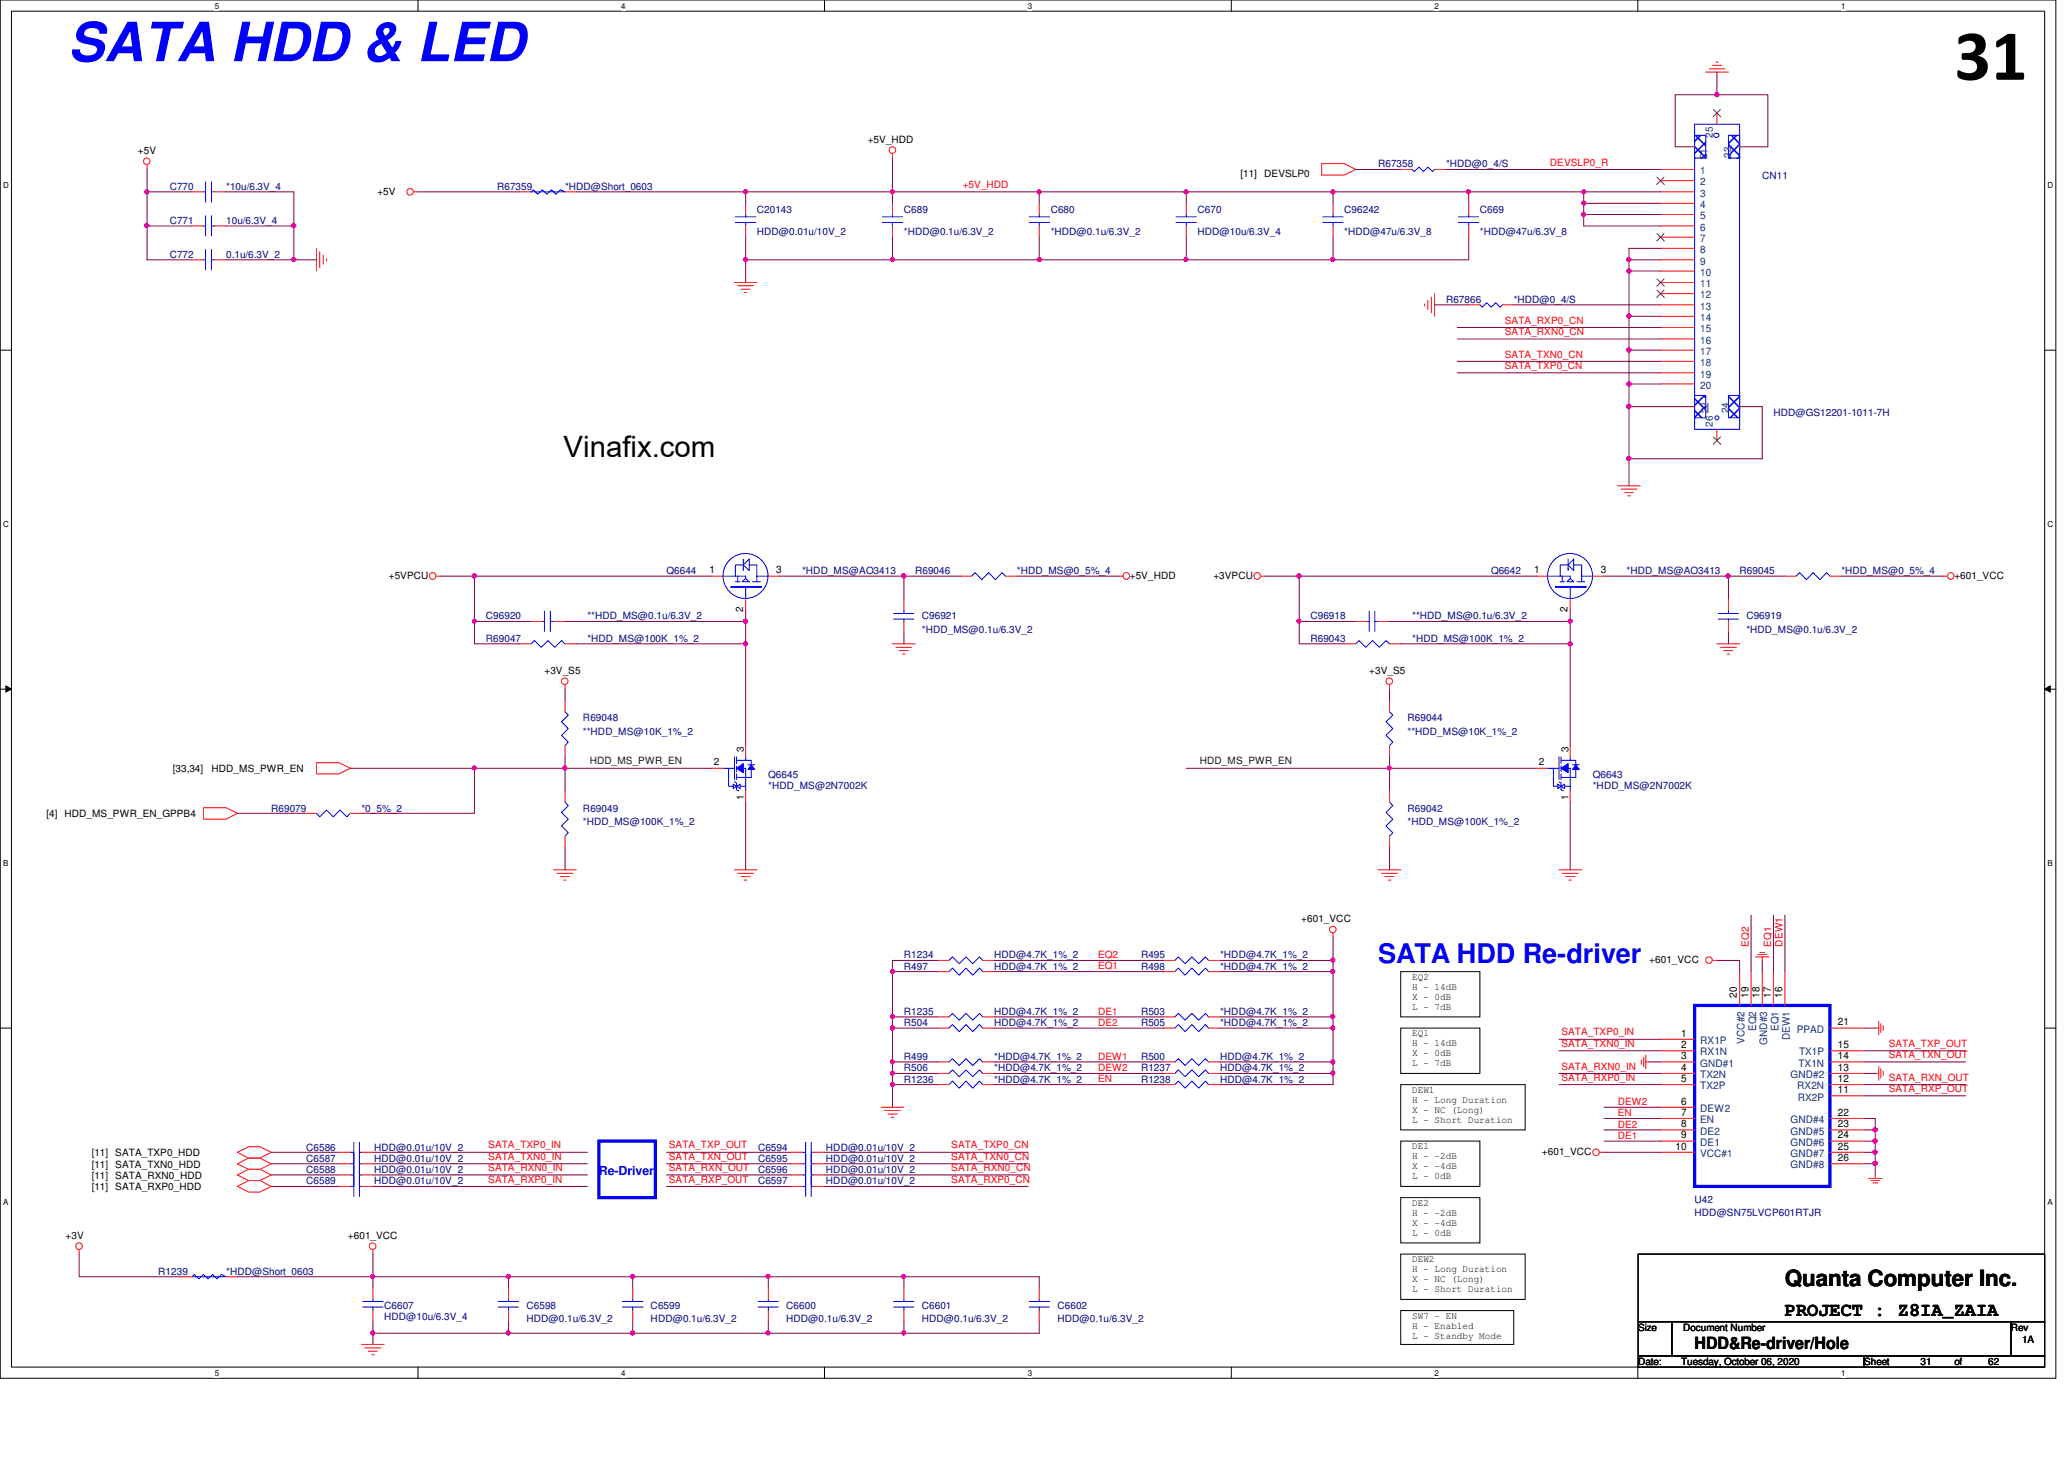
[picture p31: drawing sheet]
<svg xmlns="http://www.w3.org/2000/svg" width="297mm" height="210mm" viewBox="0 0 297 210" stroke-linecap="round" stroke-linejoin="round" font-family="sans-serif">
<defs><g id="words">
<text font-size="10.4" x="281.3" y="11.5">31</text>
<text font-size="7.8" fill="#00f" x="9.8" y="8.8">SATA HDD &amp; LED</text>
<text font-size="4.2" x="81.1" y="65.8">Vinafix.com</text>
<text font-size="3.9" fill="#00f" x="198.3" y="138.6">SATA HDD Re-driver</text>
<text font-size="3.2" x="256.9" y="185">Quanta Computer Inc.</text>
<text font-size="2.8" x="256.9" y="189.3">PROJECT : Z8IA_ZAIA</text>
<text font-size="2.4" x="243.9" y="194.1">HDD&amp;Re-driver/Hole</text>
<text font-size="1.8" fill="#00f" x="86.2" y="169.1">Re-Driver</text>
<g font-size="1.5" fill="#004080">
<text x="244.7" y="25.1">1</text>
<text x="244.7" y="28.3">3</text>
<text x="244.7" y="29.9">4</text>
<text x="244.7" y="26.7">2</text>
<text x="244.7" y="31.5">5</text>
<text x="244.7" y="33.2">6</text>
<text x="244.7" y="34.8">7</text>
<text x="244.7" y="36.4">8</text>
<text x="244.7" y="38.1">9</text>
<text x="244.7" y="39.7">10</text>
<text x="244.7" y="41.3">11</text>
<text x="244.7" y="42.9">12</text>
<text x="244.7" y="44.5">13</text>
<text x="244.7" y="46.2">14</text>
<text x="244.7" y="47.8">15</text>
<text x="244.7" y="49.4">16</text>
<text x="244.7" y="51.1">17</text>
<text x="244.7" y="52.7">18</text>
<text x="244.7" y="54.3">19</text>
<text x="244.7" y="55.9">20</text>
<text x="252.7" y="148.3" transform="rotate(-90 252.7 148.3)">EQ2</text>
<text x="255.9" y="148.3" transform="rotate(-90 255.9 148.3)">EQ1</text>
<text x="257.6" y="149.6" transform="rotate(-90 257.6 149.6)">DEW1</text>
<text x="258.6" y="148.6">PPAD</text>
<text x="244.7" y="150.2">RX1P</text>
<text x="244.7" y="151.8">RX1N</text>
<text x="244.7" y="153.5">GND#1</text>
<text x="244.7" y="155.1">TX2N</text>
<text x="251.1" y="150.2" transform="rotate(-90 251.1 150.2)">VCC#2</text>
<text x="254.3" y="150.3" transform="rotate(-90 254.3 150.3)">GND#3</text>
<text x="257.7" y="155.1">GND#2</text>
<text x="258.8" y="153.5">TX1N</text>
<text x="258.9" y="151.8">TX1P</text>
<text x="244.7" y="156.7">TX2P</text>
<text x="244.7" y="160">DEW2</text>
<text x="244.7" y="161.6">EN</text>
<text x="257.7" y="161.6">GND#4</text>
<text x="258.7" y="156.7">RX2N</text>
<text x="258.7" y="158.3">RX2P</text>
<text x="244.7" y="163.2">DE2</text>
<text x="244.7" y="164.8">DE1</text>
<text x="244.7" y="166.5">VCC#1</text>
<text x="257.7" y="163.2">GND#5</text>
<text x="257.7" y="164.8">GND#6</text>
<text x="257.7" y="166.5">GND#7</text>
<text x="257.7" y="168.1">GND#8</text>
</g>
<g font-size="1.5">
<text x="102.1" y="82.5">1</text>
<text x="111.7" y="82.5">3</text>
<text x="220.8" y="82.5">1</text>
<text x="230.4" y="82.5">3</text>
<text x="106.9" y="88.1" transform="rotate(-90 106.9 88.1)">2</text>
<text x="225.6" y="88.1" transform="rotate(-90 225.6 88.1)">2</text>
<text x="250" y="143.5" transform="rotate(-90 250 143.5)">20</text>
<text x="251.6" y="143.5" transform="rotate(-90 251.6 143.5)">19</text>
<text x="253.2" y="143.5" transform="rotate(-90 253.2 143.5)">18</text>
<text x="254.8" y="143.5" transform="rotate(-90 254.8 143.5)">17</text>
<text x="256.5" y="143.5" transform="rotate(-90 256.5 143.5)">16</text>
<text x="241.9" y="149.1">1</text>
<text x="264.5" y="147.5">21</text>
<text x="241.9" y="150.8">2</text>
<text x="241.9" y="152.4">3</text>
<text x="241.9" y="154.1">4</text>
<text x="241.9" y="155.7">5</text>
<text x="264.5" y="150.8">15</text>
<text x="264.5" y="155.7">12</text>
<text x="264.5" y="152.4">14</text>
<text x="264.5" y="154.1">13</text>
<text x="241.9" y="158.9">6</text>
<text x="241.9" y="160.5">7</text>
<text x="264.5" y="157.3">11</text>
<text x="264.5" y="160.5">22</text>
<text x="241.1" y="165.4">10</text>
<text x="241.9" y="162.2">8</text>
<text x="241.9" y="163.8">9</text>
<text x="264.5" y="162.2">23</text>
<text x="264.5" y="163.8">24</text>
<text x="264.5" y="165.4">25</text>
<text x="264.5" y="167">26</text>
</g>
<g font-size="1.4">
<text x="19.9" y="22.1">+5V</text>
<text x="124.9" y="20.5">+5V_HDD</text>
<text x="54.3" y="28">+5V</text>
<text x="178.5" y="25.4">[11]</text>
<text x="181.9" y="25.4">DEVSLP0</text>
<text x="56" y="83.3">+5VPCU</text>
<text x="162.6" y="83.3">+5V_HDD</text>
<text x="174.6" y="83.3">+3VPCU</text>
<text x="281.3" y="83.3">+601_VCC</text>
<text x="78.4" y="96.9">+3V_S5</text>
<text x="197.1" y="96.9">+3V_S5</text>
<text x="24.9" y="111.1">[33,34]</text>
<text x="30.4" y="111.1">HDD_MS_PWR_EN</text>
<text x="102.7" y="110.1">2</text>
<text x="107.1" y="108.2" transform="rotate(-90 107.1 108.2)">3</text>
<text x="221.4" y="110.1">2</text>
<text x="225.7" y="108.2" transform="rotate(-90 225.7 108.2)">3</text>
<text x="6.7" y="117.6">[4] HDD_MS_PWR_EN_GPPB4</text>
<text x="107.1" y="115.1" transform="rotate(-90 107.1 115.1)">1</text>
<text x="225.7" y="115.1" transform="rotate(-90 225.7 115.1)">1</text>
<text x="187.3" y="132.7">+601_VCC</text>
<text x="203.2" y="141">EQ2</text>
<text x="203.2" y="142.4">H - 14dB</text>
<text x="203.2" y="143.8">X - 0dB</text>
<text x="237.4" y="138.6">+601_VCC</text>
<text x="203.2" y="149.1">EQ1</text>
<text x="203.2" y="145.3">L - 7dB</text>
<text x="203.2" y="150.5">H - 14dB</text>
<text x="203.2" y="152">X - 0dB</text>
<text x="203.2" y="153.4">L - 7dB</text>
<text x="203.2" y="157.2">DEW1</text>
<text x="203.2" y="158.7">H - Long Duration</text>
<text x="203.2" y="160.1">X - NC (Long)</text>
<text x="203.2" y="161.5">L - Short Duration</text>
<text x="13.2" y="168">[11] SATA_TXN0_HDD</text>
<text x="13.2" y="166.3">[11] SATA_TXP0_HDD</text>
<text x="203.2" y="165.4">DE1</text>
<text x="203.2" y="166.8">H - -2dB</text>
<text x="221.9" y="166.2">+601_VCC</text>
<text x="13.2" y="171.2">[11] SATA_RXP0_HDD</text>
<text x="13.2" y="169.6">[11] SATA_RXN0_HDD</text>
<text x="203.2" y="173.5">DE2</text>
<text x="203.2" y="168.2">X - -4dB</text>
<text x="203.2" y="169.7">L - 0dB</text>
<text x="9.4" y="178.2">+3V</text>
<text x="50.1" y="178.2">+601_VCC</text>
<text x="203.2" y="174.9">H - -2dB</text>
<text x="203.2" y="176.4">X - -4dB</text>
<text x="203.2" y="177.8">L - 0dB</text>
<text x="203.2" y="181.6">DEW2</text>
<text x="203.2" y="183">H - Long Duration</text>
<text x="203.2" y="184.5">X - NC (Long)</text>
<text x="203.2" y="185.9">L - Short Duration</text>
<text x="203.2" y="189.7">SW7 - EN</text>
<text x="203.2" y="191.2">H - Enabled</text>
<text x="235.8" y="191.5">Size</text>
<text x="242.2" y="191.5">Document Number</text>
<text x="289.4" y="191.5">Rev</text>
<text x="203.2" y="192.6">L - Standby Mode</text>
<text x="235.8" y="196.4">Date:</text>
<text x="241.9" y="196.4">Tuesday, October 06, 2020</text>
<text x="268.3" y="196.4">Sheet</text>
<text x="276.4" y="196.4">31</text>
<text x="281.3" y="196.4">of</text>
<text x="286.1" y="196.4">62</text>
<text x="291" y="193.2">1A</text>
</g>
<g font-size="1.4" fill="#f00">
<text x="223.1" y="23.8">DEVSLP0_R</text>
<text x="138.6" y="27.1">+5V_HDD</text>
<text x="216.6" y="46.6">SATA_RXP0_CN</text>
<text x="216.6" y="48.2">SATA_RXN0_CN</text>
<text x="216.6" y="51.4">SATA_TXN0_CN</text>
<text x="216.6" y="53.1">SATA_TXP0_CN</text>
<text x="158" y="137.8">EQ2</text>
<text x="251.7" y="136.2" transform="rotate(-90 251.7 136.2)">EQ2</text>
<text x="254.9" y="136.2" transform="rotate(-90 254.9 136.2)">EQ1</text>
<text x="256.5" y="136.2" transform="rotate(-90 256.5 136.2)">DEW1</text>
<text x="158" y="139.4">EQ1</text>
<text x="158" y="147.6">DE2</text>
<text x="158" y="146">DE1</text>
<text x="224.7" y="149">SATA_TXP0_IN</text>
<text x="158" y="152.4">DEW1</text>
<text x="158" y="154.1">DEW2</text>
<text x="158" y="155.7">EN</text>
<text x="224.7" y="153.9">SATA_RXN0_IN</text>
<text x="224.7" y="155.5">SATA_RXP0_IN</text>
<text x="224.7" y="150.6">SATA_TXN0_IN</text>
<text x="271.8" y="150.6">SATA_TXP_OUT</text>
<text x="271.8" y="152.2">SATA_TXN_OUT</text>
<text x="271.8" y="155.5">SATA_RXN_OUT</text>
<text x="232.8" y="160.6">EN</text>
<text x="232.8" y="159">DEW2</text>
<text x="271.8" y="157.1">SATA_RXP_OUT</text>
<text x="70.3" y="165.2">SATA_TXP0_IN</text>
<text x="70.3" y="166.9">SATA_TXN0_IN</text>
<text x="96.3" y="166.9">SATA_TXN_OUT</text>
<text x="96.3" y="165.2">SATA_TXP_OUT</text>
<text x="136.9" y="165.2">SATA_TXP0_CN</text>
<text x="136.9" y="166.9">SATA_TXN0_CN</text>
<text x="232.8" y="163.8">DE1</text>
<text x="232.8" y="162.2">DE2</text>
<text x="70.3" y="170.1">SATA_RXP0_IN</text>
<text x="70.3" y="168.5">SATA_RXN0_IN</text>
<text x="96.3" y="170.1">SATA_RXP_OUT</text>
<text x="96.3" y="168.5">SATA_RXN_OUT</text>
<text x="136.9" y="170.1">SATA_RXP0_CN</text>
<text x="136.9" y="168.5">SATA_RXN0_CN</text>
</g>
<g font-size="1.4" fill="#004080">
<text x="245.7" y="22.9" transform="rotate(-90 245.7 22.9)">21</text>
<text x="246.5" y="19.8" transform="rotate(-90 246.5 19.8)">25</text>
<text x="249.1" y="22.7" transform="rotate(-90 249.1 22.7)">23</text>
<text x="245.9" y="59.5" transform="rotate(-90 245.9 59.5)">22</text>
<text x="248.8" y="59.5" transform="rotate(-90 248.8 59.5)">24</text>
<text x="246.5" y="61.4" transform="rotate(-90 246.5 61.4)">26</text>
</g>
<g font-size="1.4" fill="#000080">
<text x="24.4" y="27.3">C770</text>
<text x="32.6" y="27.3">*10u/6.3V_4</text>
<text x="71.5" y="27.3">R67359</text>
<text x="81.3" y="27.3">*HDD@Short_0603</text>
<text x="198.3" y="24.1">R67358</text>
<text x="208.1" y="24.1">*HDD@0_4/S</text>
<text x="253.6" y="25.7">CN11</text>
<text x="24.4" y="32.2">C771</text>
<text x="32.6" y="32.2">10u/6.3V_4</text>
<text x="108.9" y="30.6">C20143</text>
<text x="108.9" y="33.9">HDD@0.01u/10V_2</text>
<text x="130.1" y="30.6">C689</text>
<text x="130.1" y="33.9">*HDD@0.1u/6.3V_2</text>
<text x="151.2" y="30.6">C680</text>
<text x="151.2" y="33.9">*HDD@0.1u/6.3V_2</text>
<text x="172.3" y="30.6">C670</text>
<text x="172.3" y="33.9">HDD@10u/6.3V_4</text>
<text x="193.5" y="30.6">C96242</text>
<text x="193.5" y="33.9">*HDD@47u/6.3V_8</text>
<text x="213" y="30.6">C669</text>
<text x="213" y="33.9">*HDD@47u/6.3V_8</text>
<text x="24.4" y="37.1">C772</text>
<text x="32.6" y="37.1">0.1u/6.3V_2</text>
<text x="208.1" y="43.6">R67866</text>
<text x="217.8" y="43.6">*HDD@0_4/S</text>
<text x="255.2" y="59.9">HDD@GS12201-1011-7H</text>
<text x="95.9" y="82.6">Q6644</text>
<text x="115.4" y="82.6">*HDD_MS@AO3413</text>
<text x="131.7" y="82.6">R69046</text>
<text x="146.3" y="82.6">*HDD_MS@0_5%_4</text>
<text x="214.6" y="82.6">Q6642</text>
<text x="234.1" y="82.6">*HDD_MS@AO3413</text>
<text x="250.4" y="82.6">R69045</text>
<text x="265" y="82.6">*HDD_MS@0_5%_4</text>
<text x="69.9" y="89.1">C96920</text>
<text x="84.5" y="89.1">**HDD_MS@0.1u/6.3V_2</text>
<text x="132.7" y="89.1">C96921</text>
<text x="188.6" y="89.1">C96918</text>
<text x="203.2" y="89.1">**HDD_MS@0.1u/6.3V_2</text>
<text x="251.3" y="89.1">C96919</text>
<text x="69.9" y="92.4">R69047</text>
<text x="84.5" y="92.4">*HDD_MS@100K_1%_2</text>
<text x="132.7" y="91.1">*HDD_MS@0.1u/6.3V_2</text>
<text x="188.6" y="92.4">R69043</text>
<text x="203.2" y="92.4">*HDD_MS@100K_1%_2</text>
<text x="251.3" y="91.1">*HDD_MS@0.1u/6.3V_2</text>
<text x="83.9" y="103.8">R69048</text>
<text x="83.9" y="105.7">**HDD_MS@10K_1%_2</text>
<text x="202.6" y="103.8">R69044</text>
<text x="202.6" y="105.7">**HDD_MS@10K_1%_2</text>
<text x="110.6" y="111.9">Q6645</text>
<text x="110.6" y="113.5">*HDD_MS@2N7002K</text>
<text x="229.2" y="111.9">Q6643</text>
<text x="229.2" y="113.5">*HDD_MS@2N7002K</text>
<text x="39" y="116.8">R69079</text>
<text x="52" y="116.8">*0_5%_2</text>
<text x="83.9" y="116.8">R69049</text>
<text x="83.9" y="118.7">*HDD_MS@100K_1%_2</text>
<text x="202.6" y="116.8">R69042</text>
<text x="202.6" y="118.7">*HDD_MS@100K_1%_2</text>
<text x="130.1" y="137.9">R1234</text>
<text x="143.1" y="137.9">HDD@4.7K_1%_2</text>
<text x="164.2" y="137.9">R495</text>
<text x="175.6" y="137.9">*HDD@4.7K_1%_2</text>
<text x="130.1" y="139.5">R497</text>
<text x="143.1" y="139.5">HDD@4.7K_1%_2</text>
<text x="164.2" y="139.5">R498</text>
<text x="175.6" y="139.5">*HDD@4.7K_1%_2</text>
<text x="130.1" y="147.7">R504</text>
<text x="130.1" y="146">R1235</text>
<text x="143.1" y="147.7">HDD@4.7K_1%_2</text>
<text x="143.1" y="146">HDD@4.7K_1%_2</text>
<text x="164.2" y="147.7">R505</text>
<text x="164.2" y="146">R503</text>
<text x="175.6" y="147.7">*HDD@4.7K_1%_2</text>
<text x="175.6" y="146">*HDD@4.7K_1%_2</text>
<text x="130.1" y="152.5">R499</text>
<text x="130.1" y="155.8">R1236</text>
<text x="130.1" y="154.1">R506</text>
<text x="143.1" y="152.5">*HDD@4.7K_1%_2</text>
<text x="143.1" y="155.8">*HDD@4.7K_1%_2</text>
<text x="143.1" y="154.1">*HDD@4.7K_1%_2</text>
<text x="164.2" y="154.1">R1237</text>
<text x="164.2" y="152.5">R500</text>
<text x="164.2" y="155.8">R1238</text>
<text x="175.6" y="154.1">HDD@4.7K_1%_2</text>
<text x="175.6" y="152.5">HDD@4.7K_1%_2</text>
<text x="175.6" y="155.8">HDD@4.7K_1%_2</text>
<text x="44.1" y="167.1">C6587</text>
<text x="44.1" y="165.5">C6586</text>
<text x="53.8" y="167.1">HDD@0.01u/10V_2</text>
<text x="53.8" y="165.5">HDD@0.01u/10V_2</text>
<text x="109.1" y="165.5">C6594</text>
<text x="109.1" y="167.1">C6595</text>
<text x="118.9" y="165.5">HDD@0.01u/10V_2</text>
<text x="118.9" y="167.1">HDD@0.01u/10V_2</text>
<text x="44.1" y="168.8">C6588</text>
<text x="44.1" y="170.4">C6589</text>
<text x="53.8" y="168.8">HDD@0.01u/10V_2</text>
<text x="53.8" y="170.4">HDD@0.01u/10V_2</text>
<text x="109.1" y="168.8">C6596</text>
<text x="109.1" y="170.4">C6597</text>
<text x="118.9" y="168.8">HDD@0.01u/10V_2</text>
<text x="118.9" y="170.4">HDD@0.01u/10V_2</text>
<text x="243.9" y="173">U42</text>
<text x="243.9" y="175">HDD@SN75LVCP601RTJR</text>
<text x="22.8" y="183.4">R1239</text>
<text x="32.6" y="183.4">*HDD@Short_0603</text>
<text x="55.3" y="188.3">C6607</text>
<text x="55.3" y="189.9">HDD@10u/6.3V_4</text>
<text x="75.8" y="188.3">C6598</text>
<text x="75.8" y="190.2">HDD@0.1u/6.3V_2</text>
<text x="93.6" y="188.3">C6599</text>
<text x="93.6" y="190.2">HDD@0.1u/6.3V_2</text>
<text x="113.2" y="188.3">C6600</text>
<text x="113.2" y="190.2">HDD@0.1u/6.3V_2</text>
<text x="132.7" y="188.3">C6601</text>
<text x="132.7" y="190.2">HDD@0.1u/6.3V_2</text>
<text x="152.2" y="188.3">C6602</text>
<text x="152.2" y="190.2">HDD@0.1u/6.3V_2</text>
</g>
<g font-size="1.4" fill="#004000">
<text x="84.9" y="110">HDD_MS_PWR_EN</text>
<text x="172.7" y="110">HDD_MS_PWR_EN</text>
</g>
<g font-size="1.2">
<text x="30.9" y="1.2">5</text>
<text x="89.4" y="1.2">4</text>
<text x="147.9" y="1.2">3</text>
<text x="206.5" y="1.2">2</text>
<text x="265" y="1.2">1</text>
<text x=".5" y="27.1">D</text>
<text x="294.7" y="27.1">D</text>
<text x=".5" y="75.8">C</text>
<text x="294.7" y="75.8">C</text>
<text x=".5" y="124.6">B</text>
<text x="294.7" y="124.6">B</text>
<text x=".5" y="173.4">A</text>
<text x="294.7" y="173.4">A</text>
<text x="30.9" y="197.9">5</text>
<text x="89.4" y="197.9">4</text>
<text x="147.9" y="197.9">3</text>
<text x="206.5" y="197.9">2</text>
<text x="265" y="197.9">1</text>
</g>
</g></defs>
<path d="M0 0h295.9v198.3h-295.9zM1.6 1.6h292.7v195.1h-292.7z" fill="none" stroke="#000" stroke-width=".14"/>
<g fill="#fff">
<path d="M30.9 .2h.6v1.3h-.6z"/>
<path d="M30.9 196.8h.6v1.4h-.6z"/>
</g>
<path d="M60.2 0v1.6M60.2 196.7v1.6" fill="none" stroke="#000" stroke-width=".14"/>
<g fill="#fff">
<path d="M89.4 .2h.6v1.3h-.6z"/>
<path d="M89.4 196.8h.6v1.4h-.6z"/>
</g>
<path d="M118.7 0v1.6M118.7 196.7v1.6" fill="none" stroke="#000" stroke-width=".14"/>
<g fill="#fff">
<path d="M147.9 .2h.6v1.3h-.6z"/>
<path d="M147.9 196.8h.6v1.4h-.6z"/>
</g>
<path d="M177.2 0v1.6M177.2 196.7v1.6" fill="none" stroke="#000" stroke-width=".14"/>
<g fill="#fff">
<path d="M206.5 .2h.5v1.3h-.5z"/>
<path d="M206.5 196.8h.5v1.4h-.5z"/>
</g>
<path d="M235.7 0v1.6M235.7 196.7v1.6" fill="none" stroke="#000" stroke-width=".14"/>
<g fill="#fff">
<path d="M265 .2h.6v1.3h-.6z"/>
<path d="M265 196.8h.6v1.4h-.6z"/>
<path d="M.5 26h.8v1.3h-.8z"/>
<path d="M294.7 26h.8v1.3h-.8z"/>
<path d="M.5 74.8h.8v1.3h-.8z"/>
<path d="M294.7 74.8h.8v1.3h-.8z"/>
</g>
<path d="M0 50.4h1.6M294.3 50.4h1.6" fill="none" stroke="#000" stroke-width=".14"/>
<g fill="#fff">
<path d="M.5 123.5h.7v1.3h-.7z"/>
<path d="M294.7 123.5h.7v1.3h-.7z"/>
</g>
<path d="M0 99.1h1.6M.8 98.7l.8 .4-.8 .5zM294.3 99.1h1.6M294.3 99.1l.8-.4v.9z" fill="none" stroke="#000" stroke-width=".14"/>
<path d="M.8 98.7l.8 .4-.8 .5zM294.3 99.1l.8-.4v.9z" fill="#000"/>
<g fill="#fff">
<path d="M.5 172.3h.7v1.3h-.7z"/>
<path d="M294.7 172.3h.7v1.3h-.7z"/>
</g>
<g fill="none" stroke="#000" stroke-width=".14">
<path d="M201.6 139.8h11.4v6.5h-11.4zM0 147.9h1.6M201.6 156h17.9v6.6h-17.9zM201.6 147.9h11.4v6.5h-11.4zM294.3 147.9h1.6M201.6 164.2h11.4v6.5h-11.4zM201.6 172.3h11.4v6.5h-11.4zM201.6 180.4h17.9v6.5h-17.9zM201.6 188.6h16.2v4.8h-16.2zM235.8 180.4h58.5v9.8h-58.5zM235.8 190.2h4.8v4.9h-4.8zM235.8 195.1h32.5v1.6h-32.5z"/>
<path d="M240.6 190.2h48.8v4.9h-48.8zM268.3 195.1h26v1.6h-26zM289.4 190.2h4.9v4.9h-4.9z"/>
</g>
<path d="M243.9 144.7h19.5v26h-19.5zM86.2 164.2h8.1v8.1h-8.1z" fill="none" stroke="#00f" stroke-width=".47"/>
<g fill="none" stroke="#f00" stroke-width=".14">
<path d="M245.5 10.4h3.2M246 9.9h2.2M246.5 9.4h1.3M247 8.9h.3M21.2 23.7v.7M45.5 35.7v3.3M46 36.2v2.3M46.5 36.7v1.3M47 37.2v.3M59.5 27.6h.7M74.8 27.6h1.6M81.3 27.6h1.6"/>
<path d="M128.4 22.1v.6M190.2 23.5h3.3l1.6 .9-1.6 .8h-3.3zM191.9 29.3v1.6M191.9 32.5v1.6M105.7 40.6h3.2M106.2 41.1h2.3M106.7 41.6h1.2M107.1 42.1h.4M205 43.7v.3M205.5 43.2v1.3M206 42.8v2.2M206.5 42.2v3.3"/>
<path d="M232.8 69.9h3.2M233.3 70.4h2.3M233.8 70.9h1.3M234.3 71.3h.3M62.8 82.9h.6M74.8 92.6h1.6M81.3 98.5v.6M81.3 92.6h1.6M102.4 82.9h1.7M107.3 86.1v1.7M110.6 82.9h1.6M128.4 92.6h3.3"/>
<path d="M128.9 93.1h2.3M129.4 93.6h1.3M129.9 94.1h.3M130.1 89.4v1.6M130.1 86.1v1.7M138.2 82.9h1.6M144.7 82.9h1.6M160.9 82.9h.7M181.4 82.9h.7M195.1 89.4h1.6M198.3 89.4h1.7M200 98.5v.6"/>
<path d="M221.1 82.9h1.6M226 86.1v1.7M229.2 82.9h1.6M247.1 92.6h3.3M247.6 93.1h2.3M248.1 93.6h1.3M248.6 94.1h.3M248.7 89.4v1.6M248.7 86.1v1.7M256.9 82.9h1.6M263.4 82.9h1.6M279.6 82.9h.7"/>
<path d="M29.3 116.2h3.3l1.6 .8-1.6 .9h-3.3zM45.5 109.7h3.3l1.6 .8-1.6 .8h-3.3zM79.7 125.1h3.2M80.2 125.6h2.2M80.6 126.1h1.4M81.1 126.6h.3M105.7 125.1h3.2M106.2 125.6h2.3M106.7 126.1h1.2M107.1 126.6h.4M167.5 138.2h1.6M173.9 138.2h1.7"/>
<path d="M191.9 134.2v.7M198.3 125.1h3.3M198.8 125.6h2.3M199.3 126.1h1.3M199.8 126.6h.3M224.4 125.1h3.2M224.8 125.6h2.3M225.3 126.1h1.3M225.8 126.6h.3M246.5 138.2h.6M250.4 139.8v4.9M252 139.8v4.9"/>
<path d="M252.6 137.7h2M253 137.3h1.3M253.3 137h.7M253.6 137.7v.5M253.6 139.8v4.9M255.2 139.8v4.9M256.9 139.8v4.9M126.8 159.3h3.3M127.3 159.8h2.3M135 147.9h1.6M135 152.8h1.6M135 156h1.6"/>
<path d="M135 146.3h1.6M141.4 147.9h1.7M141.4 152.8h1.7M141.4 156h1.7M141.4 146.3h1.7M167.5 154.4h1.6M167.5 152.8h1.6M167.5 147.9h1.6M173.9 154.4h1.7M173.9 152.8h1.7M173.9 147.9h1.7M236.2 152.5v.6"/>
<path d="M236.6 152.1v1.4M236.9 151.8v2M236.9 152.8h.5M239 149.5h4.9M239 151.2h4.9M239 152.8h4.9M239 154.4h4.9M239 156h4.9M239 159.3h4.9M263.4 151.2h4.9M263.4 152.8h4.9M263.4 154.4h4.9"/>
<path d="M263.4 156h4.9M263.4 157.6h4.9M263.4 147.9h4.9M269.9 147.9h.5M269.9 154.4h.5M270.4 146.9v2M270.4 153.5v1.9M270.7 147.3v1.2M270.7 153.8v1.3M271 147.6v.7M271 154.1v.6M11.4 179.8v.6"/>
<path d="M34.2 167.4l1.6-.8h1.6l1.6 .8-1.6 .8h-1.6zM34.2 165.8l1.6-.8h1.6l1.6 .8-1.6 .8h-1.6zM34.2 170.7l1.6-.9h1.6l1.6 .9-1.6 .8h-1.6zM34.2 169l1.6-.8h1.6l1.6 .8-1.6 .8h-1.6zM48.8 169h1.6M48.8 170.7h1.6M48.8 167.4h1.6M52 169h1.7M52 170.7h1.7M52 167.4h1.7M53.7 179.8v.6M113.8 165.8h1.6"/>
<path d="M117 165.8h1.7M127.8 160.3h1.3M128.3 160.7h.3M230.2 165.8h.6M239 160.9h4.9M239 162.6h4.9M239 164.2h4.9M239 165.8h4.9M263.4 160.9h4.9M263.4 162.6h4.9M263.4 164.2h4.9M263.4 165.8h4.9"/>
<path d="M263.4 167.4h4.9M268.9 169.5h1.9M269.2 169.8h1.3M269.5 170.2h.7M269.9 169v.5M26 183.7h1.6M32.6 183.7h1.6M52 193.4h3.3M52.5 193.9h2.3M53 194.4h1.3M53.5 194.9h.3M53.7 185.3v1.6"/>
<path d="M53.7 188.6v1.6M130.1 185.3v1.6M130.1 188.6v1.6M149.6 185.3v1.6M149.6 188.6v1.6"/>
<circle cx="21.1" cy="23.2" r=".47"/>
<circle cx="59" cy="27.6" r=".47"/>
<circle cx="128.4" cy="21.6" r=".47"/>
<circle cx="62.3" cy="82.9" r=".48"/>
<circle cx="81.3" cy="98" r=".47"/>
<circle cx="162.1" cy="82.9" r=".48"/>
<circle cx="180.9" cy="82.9" r=".48"/>
<circle cx="199.9" cy="98" r=".47"/>
<circle cx="280.7" cy="82.9" r=".48"/>
<circle cx="191.8" cy="133.7" r=".47"/>
<circle cx="245.9" cy="138.1" r=".47"/>
<circle cx="11.4" cy="179.3" r=".47"/>
<circle cx="53.6" cy="179.3" r=".47"/>
<circle cx="229.7" cy="165.8" r=".47"/>
</g>
<g fill="none" stroke="#00f" stroke-width=".14">
<path d="M243.9 17.9h6.5v43.9h-6.5zM76.4 27.6l.3-.3 .7 .6 .7-.6 .6 .6 .7-.6 .6 .6 .6-.6 .7 .3zM190.4 32h2.9M190.4 31.2h2.9M191.9 30.9v.3M191.9 32v.5M76.4 92.6l.5-.4 1 .9 1-.9 .9 .9 1-.9 .5 .4M104.1 82.9h3.2v.3M105.2 84.4h4.4v.1h-4.4zM105.8 83.7h.7M106.2 82.9v.8M106.8 83.7l.5-.5 .5 .5z"/>
<path d="M107 81.3h-1.2v1.6M107 80.4v1.5M107 81.7v.4M107.3 84.5v1.6M107.8 81.3h1.1v1.6M107.8 80.4v1.7l-.8-.8zM108.3 83.7h1.1M108.9 82.9h1.7M108.9 82.9v.8M128.6 88.3h2.9M128.6 89.1h2.9M130.1 89.1v.3"/>
<path d="M130.1 87.8v.5M139.8 82.9l.5-.5 1 1 1-1 1 1 .9-1 .5 .5M196.7 89.4h.4M197.1 87.9v2.9M197.9 87.9v2.9M197.9 89.4h.4M222.7 82.9h3.3v.3M223.9 84.4h4.4v.1h-4.4zM224.5 83.7h.7M224.8 82.9v.8M225.7 81.3h-1.2v1.6M225.7 80.4v1.5"/>
<path d="M225.7 81.7v.4M226 84.5v1.6M226 83.2l.5 .5h-1zM226.5 81.3h1.1v1.6M226.5 80.4v1.7l-.8-.8zM226.9 83.7h1.2M227.6 82.9h1.6M227.6 82.9v.8M247.3 88.3h2.9M247.3 89.1h2.9M248.7 89.1v.3M248.7 87.8v.5"/>
<path d="M258.5 82.9l.5-.5 1 1 .9-1 1 1 1-1 .5 .5M169.1 138.2l.5-.5 1 .9 .9-.9 1 .9 1-.9 .4 .5M136.6 147.9l.5-.5 .9 1 1-1 1 1 1-1 .4 .5M136.6 152.8l.5-.5 .9 1 1-1 1 1 1-1 .4 .5M136.6 156l.5-.5 .9 1 1-1 1 1 1-1 .4 .5M136.6 146.3l.5-.5 .9 1 1-1 1 1 1-1 .4 .5M169.1 154.4l.5-.5 1 1 .9-1 1 1 1-1 .4 .5M169.1 152.8l.5-.5 1 1 .9-1 1 1 1-1 .4 .5M169.1 147.9l.5-.5 1 1 .9-1 1 1 1-1 .4 .5M50.4 169h.5M50.4 170.7h.5M50.4 167.4h.5"/>
<path d="M50.9 167.6v2.9M50.9 169.2v2.9M50.9 165.9v3M51.7 169h.3M51.7 170.7h.3M51.7 167.4h.3M51.7 167.6v2.9M51.7 169.2v2.9M51.7 165.9v3M115.4 165.8h.5M115.9 164.3v3M116.8 165.8h.2"/>
<path d="M116.8 164.3v3M27.6 183.7l.4-.4 .6 .7 .7-.7 .6 .7 .7-.7 .6 .7 .7-.7 .7 .4zM52.2 188h2.9M52.2 187.2h2.9M53.7 186.9v.3M53.7 188v.6M128.6 188h2.9M128.6 187.2h2.9M130.1 186.9v.3M130.1 188v.6M148.1 188h2.9M148.1 187.2h2.9"/>
<path d="M149.6 186.9v.3M149.6 188v.6"/>
<circle cx="107.3" cy="82.9" r="3.2"/>
<circle cx="225.9" cy="82.9" r="3.2"/>
</g>
<path d="M243.9 19.5h1.6v3.2h-1.6z" fill-rule="evenodd" fill="#fff"/>
<path d="M243.9 19.5h1.6v3.2h-1.6z" fill-rule="evenodd" fill="#00f"/>
<path d="M243.9 19.5h1.6v3.2h-1.6z" fill="none" stroke="#00f" stroke-width=".14"/>
<path d="M243.9 56.9h1.6v3.2h-1.6z" fill-rule="evenodd" fill="#fff"/>
<path d="M243.9 56.9h1.6v3.2h-1.6z" fill-rule="evenodd" fill="#00f"/>
<path d="M243.9 56.9h1.6v3.2h-1.6z" fill="none" stroke="#00f" stroke-width=".14"/>
<path d="M248.7 19.5h1.7v3.2h-1.7z" fill-rule="evenodd" fill="#fff"/>
<path d="M248.7 19.5h1.7v3.2h-1.7z" fill-rule="evenodd" fill="#00f"/>
<g fill="none" stroke="#00f" stroke-width=".14">
<path d="M246.7 19.3a.36 .36 0 0 1 .4-.1 .36 .36 0 0 1 .2 .4 .36 .36 0 0 1-.4 .2 .36 .36 0 0 1-.2-.5zM248.7 19.5h1.7v3.2h-1.7z"/>
<circle cx="247.1" cy="60.1" r=".3"/>
</g>
<path d="M248.7 56.9h1.7v3.2h-1.7z" fill-rule="evenodd" fill="#fff"/>
<path d="M248.7 56.9h1.7v3.2h-1.7z" fill-rule="evenodd" fill="#00f"/>
<g fill="none" stroke="#00f" stroke-width=".14">
<path d="M29.3 32.5h.3M29.3 27.6h.3M29.6 31v3M29.6 26.2v2.9M30.4 32.5h.5M30.4 27.6h.5M30.4 31v3M30.4 26.2v2.9M213 43.9l.3 .3 .6-.6 .7 .6 .7-.6 .6 .6 .3-.3M248.7 56.9h1.7v3.2h-1.7zM195.1 92.6l.5-.4 1 .9 .9-.9 1 .9 1-.9 .5 .4M81.3 102.4l.5 .5-1 .9 1 1-1 1 1 1-.5 .5"/>
<path d="M200 102.4l.4 .5-.9 .9 .9 1-.9 1 .9 1-.4 .5M200 115.4l.4 .5-.9 1 .9 1-.9 .9 .9 1-.4 .5M136.6 139.8l.5-.5 .9 1 1-1 1 1 1-1 .4 .5M169.1 139.8l.5-.5 1 1 .9-1 1 1 1-1 .4 .5M50.4 165.8h.5M50.9 164.3v3M51.7 165.8h.3M51.7 164.3v3M115.4 169h.5M115.9 167.6v2.9M116.8 169h.2M116.8 167.6v2.9"/>
<path d="M71.7 188h2.9M71.7 187.2h2.9M73.2 186.9v.3M73.2 188v.6M89.6 188h2.9M89.6 187.2h2.9M91.1 186.9v.3M91.1 188v.6"/>
</g>
<g fill="none" stroke="#f00" stroke-width=".14">
<path d="M247.1 16.3v1.6M27.6 32.5h1.7M27.6 27.6h1.7M30.9 32.5h1.7M30.9 27.6h1.7M239 24.4h4.9M239 27.6h4.9M239 29.3h4.9M239 30.9h4.9M239 32.5h4.9M239 34.1h4.9M239 35.7h4.9"/>
<path d="M239 37.4h4.9M239 39h4.9M239 26h4.9M243.9 21.1h.1M250.4 21.1h.1M211.4 43.9h1.6M216.2 43.9h1.6M239 40.6h4.9M239 42.2h4.9M239 43.9h4.9M239 45.5h4.9M239 47.1h4.9"/>
<path d="M239 48.8h4.9M239 50.4h4.9M239 52h4.9M239 53.6h4.9M239 55.2h4.9M243.9 58.5h.1M250.4 58.5h.1M247.1 61.8v1.6M193.5 92.6h1.6M200 92.6h1.6M81.3 100.8v1.6M81.3 107.3v1.6"/>
<path d="M200 100.8v1.6M200 107.3v1.6M200 113.8v1.6M135 139.8h1.6M141.4 139.8h1.7M167.5 139.8h1.6M173.9 139.8h1.7M200 120.3v1.6M48.8 165.8h1.6M52 165.8h1.7M113.8 169h1.6M117 169h1.7"/>
<path d="M73.2 185.3v1.6M73.2 188.6v1.6M91.1 185.3v1.6M91.1 188.6v1.6"/>
</g>
<path d="M246.6 15.7l1 1.1M247.6 15.7l-1.1 1.1M238.5 33.6l1 1.1M238.5 25.5l1 1M239.5 33.6l-1.1 1.1M239.5 25.5l-1.1 1M238.5 40.1l1 1.1M238.5 41.7l1 1.1M239.5 40.1l-1.1 1.1M239.5 41.7l-1.1 1.1M246.6 62.9l1 1M247.6 62.9l-1.1 1" fill="none" stroke="#804000" stroke-width=".14"/>
<path d="M106 110.5l1-.6v1.3z" fill="#00f"/>
<path d="M106 110.5l1-.6v1.3z" fill="none" stroke="#00f" stroke-width=".14"/>
<path d="M108.1 110l.5 .7h-.9z" fill="#00f"/>
<g fill="none" stroke="#00f" stroke-width=".14">
<path d="M169.2 32h3M169.2 31.2h3M170.7 30.9v.3M170.7 32v.5M203.2 24.4l.3 .3 .7-.7 .6 .7 .7-.7 .7 .7 .3-.3M209.9 32h2.9M209.9 31.2h2.9M211.4 30.9v.3M211.4 32v.5M78.1 89.4h.3M78.4 87.9v2.9M79.2 87.9v2.9"/>
<path d="M79.2 89.4h.5M45.5 117l.5 .5 1-1 1 1 .9-1 1 1 .5-.5M81.3 115.4l.5 .5-1 1 1 1-1 .9 1 1-.5 .5M104.1 110.5h1.6M104.9 110.5v2.6h.6M105.5 112.8l.5 .3-.5 .4zM105.7 112.5l.3 .1v1l.3 .2M105.7 108.9v3.2M106 111.3v.8M106 110.2v.8M106 108.9v1M106 113.1l.5-.3v.7z"/>
<path d="M106 109.4h2.1v.6M106.5 113.1h.8M107 110.5h.3v3.3M107.3 108.9v.5M107.7 110h.9M108.1 110l.5 .7h-.9zM108.1 110.7v1.1h-2.1M136.6 154.4l.5-.5 .9 1 1-1 1 1 1-1 .4 .5M169.1 146.3l.5-.5 1 1 .9-1 1 1 1-1 .4 .5M169.1 156l.5-.5 1 1 .9-1 1 1 1-1 .4 .5M115.4 170.7h.5M115.9 169.2v2.9"/>
<path d="M116.8 170.7h.2M116.8 169.2v2.9"/>
</g>
<g fill="none" stroke="#f00" stroke-width=".14">
<path d="M170.7 29.3v1.6M170.7 32.5v1.6M201.6 24.4h1.6M206.5 24.4h1.6M211.4 29.3v1.6M211.4 32.5v1.6M76.4 89.4h1.7M79.7 89.4h1.6M43.9 117h1.6M50.4 117h1.6M81.3 113.8v1.6M102.4 110.5h1.7"/>
<path d="M107.3 107.3v1.6M107.3 113.8v1.6M81.3 120.3v1.6M135 154.4h1.6M141.4 154.4h1.7M167.5 146.3h1.6M167.5 156h1.6M173.9 146.3h1.7M173.9 156h1.7M113.8 170.7h1.6M117 170.7h1.7"/>
</g>
<path d="M224.7 110.5l1-.6v1.3z" fill="#00f"/>
<path d="M224.7 110.5l1-.6v1.3z" fill="none" stroke="#00f" stroke-width=".14"/>
<path d="M226.8 110l.5 .7h-1z" fill="#00f"/>
<g fill="none" stroke="#00f" stroke-width=".14">
<path d="M29.3 37.4h.3M29.6 35.9v2.9M30.4 37.4h.5M30.4 35.9v2.9M105.8 32h3M105.8 31.2h3M107.3 30.9v.3M107.3 32v.5M127 32h2.9M127 31.2h2.9M128.4 30.9v.3M128.4 32v.5"/>
<path d="M148.1 32h2.9M148.1 31.2h2.9M149.6 30.9v.3M149.6 32v.5M222.7 110.5h1.7M223.6 110.5v2.6h.6M224.2 112.8l.5 .3-.5 .4zM224.4 112.5l.3 .1v1l.3 .2M224.4 108.9v3.2M224.7 109.4h2.1v.6M224.7 111.3v.8M224.7 110.2v.8"/>
<path d="M224.7 108.9v1M224.7 113.1l.5-.3v.7zM225.2 113.1h.8M225.7 110.5h.3v3.3M226 108.9v.5M226.3 110h1M226.8 110l.5 .7h-1zM226.8 110.7v1.1h-2.1M136.6 138.2l.5-.5 .9 .9 1-.9 1 .9 1-.9 .4 .5M115.4 167.4h.5M115.9 165.9v3M116.8 167.4h.2"/>
<path d="M116.8 165.9v3M109.1 188h2.9M109.1 187.2h2.9M110.6 186.9v.3M110.6 188v.6"/>
</g>
<g fill="none" stroke="#f00" stroke-width=".14">
<path d="M27.6 37.4h1.7M30.9 37.4h1.7M107.3 29.3v1.6M107.3 32.5v1.6M128.4 29.3v1.6M128.4 32.5v1.6M149.6 29.3v1.6M149.6 32.5v1.6M221.1 110.5h1.6M226 107.3v1.6M226 113.8v1.6M135 138.2h1.6"/>
<path d="M141.4 138.2h1.7M113.8 167.4h1.6M117 167.4h1.7M110.6 185.3v1.6M110.6 188.6v1.6"/>
</g>
<path d="M21.2 32.5v4.9M42.3 32.5v4.9" fill="none" stroke="#800040" stroke-width=".14"/>
<circle cx="21.1" cy="32.5" r=".3" fill="#f0f"/>
<circle cx="21.1" cy="32.5" r=".3" fill="none" stroke="#f0f" stroke-width=".14"/>
<path d="M32.6 32.5h9.7M42.3 37.4h3.2" fill="none" stroke="#800040" stroke-width=".14"/>
<circle cx="42.3" cy="32.5" r=".31" fill="#f0f"/>
<circle cx="42.3" cy="32.5" r=".31" fill="none" stroke="#f0f" stroke-width=".14"/>
<path d="M21.2 32.5h6.4M21.2 27.6h6.4M32.6 27.6h9.7v4.9M32.6 37.4h9.7" fill="none" stroke="#800040" stroke-width=".14"/>
<circle cx="42.3" cy="37.3" r=".31" fill="#f0f"/>
<circle cx="42.3" cy="37.3" r=".31" fill="none" stroke="#f0f" stroke-width=".14"/>
<path d="M21.2 24.4v3.2" fill="none" stroke="#800040" stroke-width=".14"/>
<circle cx="21.1" cy="27.6" r=".3" fill="#f0f"/>
<circle cx="21.1" cy="27.6" r=".3" fill="none" stroke="#f0f" stroke-width=".14"/>
<path d="M21.2 37.4h6.4M175.6 138.2h16.3M143.1 152.8h24.4" fill="none" stroke="#800040" stroke-width=".14"/>
<circle cx="191.8" cy="138.1" r=".3" fill="#f0f"/>
<circle cx="191.8" cy="138.1" r=".3" fill="none" stroke="#f0f" stroke-width=".14"/>
<path d="M175.6 139.8h16.3" fill="none" stroke="#800040" stroke-width=".14"/>
<circle cx="191.8" cy="139.8" r=".31" fill="#f0f"/>
<circle cx="191.8" cy="139.8" r=".31" fill="none" stroke="#f0f" stroke-width=".14"/>
<path d="M143.1 139.8h24.4M143.1 138.2h24.4M143.1 147.9h24.4M143.1 146.3h24.4M143.1 154.4h24.4M175.6 152.8h16.3M175.6 147.9h16.3M175.6 154.4h16.3" fill="none" stroke="#800040" stroke-width=".14"/>
<circle cx="191.8" cy="154.4" r=".3" fill="#f0f"/>
<circle cx="191.8" cy="154.4" r=".3" fill="none" stroke="#f0f" stroke-width=".14"/>
<path d="M143.1 156h24.4M175.6 156h16.3M175.6 146.3h16.3" fill="none" stroke="#800040" stroke-width=".14"/>
<circle cx="191.8" cy="146.3" r=".3" fill="#f0f"/>
<circle cx="191.8" cy="146.3" r=".3" fill="none" stroke="#f0f" stroke-width=".14"/>
<path d="M191.9 134.9v17.9M128.4 152.8h6.6M128.4 156v3.3M128.4 146.3v1.6M191.9 154.4v1.6" fill="none" stroke="#800040" stroke-width=".14"/>
<circle cx="191.8" cy="152.8" r=".3" fill="#f0f"/>
<circle cx="191.8" cy="152.8" r=".3" fill="none" stroke="#f0f" stroke-width=".14"/>
<circle cx="191.8" cy="147.9" r=".31" fill="#f0f"/>
<circle cx="191.8" cy="147.9" r=".31" fill="none" stroke="#f0f" stroke-width=".14"/>
<path d="M135 138.2h-6.6v1.6M128.4 147.9h6.6M128.4 146.3h6.6" fill="none" stroke="#800040" stroke-width=".14"/>
<circle cx="128.4" cy="146.3" r=".3" fill="#f0f"/>
<circle cx="128.4" cy="146.3" r=".3" fill="none" stroke="#f0f" stroke-width=".14"/>
<path d="M135 139.8h-6.6v6.5" fill="none" stroke="#800040" stroke-width=".14"/>
<circle cx="128.4" cy="139.8" r=".31" fill="#f0f"/>
<circle cx="128.4" cy="139.8" r=".31" fill="none" stroke="#f0f" stroke-width=".14"/>
<path d="M128.4 156h6.6" fill="none" stroke="#800040" stroke-width=".14"/>
<circle cx="128.4" cy="156" r=".31" fill="#f0f"/>
<circle cx="128.4" cy="156" r=".31" fill="none" stroke="#f0f" stroke-width=".14"/>
<path d="M135 154.4h-6.6v1.6" fill="none" stroke="#800040" stroke-width=".14"/>
<circle cx="128.4" cy="154.4" r=".3" fill="#f0f"/>
<circle cx="128.4" cy="154.4" r=".3" fill="none" stroke="#f0f" stroke-width=".14"/>
<path d="M128.4 147.9v4.9" fill="none" stroke="#800040" stroke-width=".14"/>
<circle cx="128.4" cy="152.8" r=".3" fill="#f0f"/>
<circle cx="128.4" cy="152.8" r=".3" fill="none" stroke="#f0f" stroke-width=".14"/>
<circle cx="128.4" cy="147.9" r=".31" fill="#f0f"/>
<circle cx="128.4" cy="147.9" r=".31" fill="none" stroke="#f0f" stroke-width=".14"/>
<g fill="none" stroke="#800040" stroke-width=".14">
<path d="M247.1 138.2h3.3v1.6M252 131.7v8.1M253.6 138.2v1.6M255.2 131.7v8.1M256.9 131.7v8.1M224.4 154.4h14.6M224.4 156h14.6M224.4 151.2h14.6M224.4 149.5h14.6M230.8 159.3h8.2M237.4 152.8h1.6M268.3 154.4h1.6"/>
<path d="M268.3 147.9h1.6M268.3 157.6h14.6M268.3 151.2h14.6M268.3 152.8h14.6M268.3 156h14.6M230.8 165.8h8.2M230.8 160.9h8.2M230.8 164.2h8.2M230.8 162.6h8.2M268.3 160.9h1.6M269.9 162.6v6.4"/>
</g>
<circle cx="269.8" cy="164.1" r=".32" fill="#f0f"/>
<circle cx="269.8" cy="164.1" r=".32" fill="none" stroke="#f0f" stroke-width=".14"/>
<circle cx="269.9" cy="162.5" r=".31" fill="#f0f"/>
<circle cx="269.9" cy="162.5" r=".31" fill="none" stroke="#f0f" stroke-width=".14"/>
<path d="M268.3 167.4h1.6" fill="none" stroke="#800040" stroke-width=".14"/>
<circle cx="269.9" cy="167.4" r=".31" fill="#f0f"/>
<circle cx="269.9" cy="167.4" r=".31" fill="none" stroke="#f0f" stroke-width=".14"/>
<path d="M268.3 165.8h1.6" fill="none" stroke="#800040" stroke-width=".14"/>
<circle cx="269.9" cy="165.8" r=".31" fill="#f0f"/>
<circle cx="269.9" cy="165.8" r=".31" fill="none" stroke="#f0f" stroke-width=".14"/>
<g fill="none" stroke="#800040" stroke-width=".14">
<path d="M21.2 27.6v4.9M60.2 27.6h14.6M107.3 27.6h21.1M208.1 24.4h30.9M128.4 152.8v1.6M191.9 152.8v1.6M39 169h9.8M39 167.4h9.8M39 170.7h9.8M39 165.8h9.8M53.7 165.8h30.8M53.7 167.4h30.8"/>
<path d="M53.7 170.7h30.8M53.7 169h30.8M95.9 167.4h17.9M95.9 170.7h17.9M95.9 165.8h17.9M95.9 169h17.9M118.7 165.8h29.3M118.7 170.7h29.3M118.7 169h29.3M118.7 167.4h29.3M268.3 164.2h1.6M269.9 160.9v1.7h-1.6"/>
</g>
<circle cx="107.3" cy="27.6" r=".31" fill="#f0f"/>
<circle cx="107.3" cy="27.6" r=".31" fill="none" stroke="#f0f" stroke-width=".14"/>
<path d="M107.3 27.6v1.7M128.4 27.6h21.2" fill="none" stroke="#800040" stroke-width=".14"/>
<circle cx="149.6" cy="27.6" r=".3" fill="#f0f"/>
<circle cx="149.6" cy="27.6" r=".3" fill="none" stroke="#f0f" stroke-width=".14"/>
<circle cx="128.4" cy="27.6" r=".3" fill="#f0f"/>
<circle cx="128.4" cy="27.6" r=".3" fill="none" stroke="#f0f" stroke-width=".14"/>
<path d="M128.4 27.6v1.7M191.9 27.6h-42.3v1.7" fill="none" stroke="#800040" stroke-width=".14"/>
<circle cx="191.8" cy="27.6" r=".3" fill="#f0f"/>
<circle cx="191.8" cy="27.6" r=".3" fill="none" stroke="#f0f" stroke-width=".14"/>
<circle cx="170.7" cy="27.6" r=".3" fill="#f0f"/>
<circle cx="170.7" cy="27.6" r=".3" fill="none" stroke="#f0f" stroke-width=".14"/>
<path d="M170.7 27.6v1.7M211.4 27.6h16.5M211.4 27.6h-19.5v1.7M211.4 27.6v1.7" fill="none" stroke="#800040" stroke-width=".14"/>
<circle cx="227.9" cy="27.6" r=".3" fill="#f0f"/>
<circle cx="227.9" cy="27.6" r=".3" fill="none" stroke="#f0f" stroke-width=".14"/>
<circle cx="211.3" cy="27.6" r=".3" fill="#f0f"/>
<circle cx="211.3" cy="27.6" r=".3" fill="none" stroke="#f0f" stroke-width=".14"/>
<path d="M239 27.6h-11.1v1.7" fill="none" stroke="#800040" stroke-width=".14"/>
<circle cx="227.9" cy="29.2" r=".3" fill="#f0f"/>
<circle cx="227.9" cy="29.2" r=".3" fill="none" stroke="#f0f" stroke-width=".14"/>
<path d="M227.9 30.9v1.6M227.9 30.9h11.1M239 29.3h-11.1v1.6" fill="none" stroke="#800040" stroke-width=".14"/>
<circle cx="227.9" cy="30.9" r=".3" fill="#f0f"/>
<circle cx="227.9" cy="30.9" r=".3" fill="none" stroke="#f0f" stroke-width=".14"/>
<path d="M107.3 34.1v3.3h21.1v-3.3M149.6 34.1v3.3M170.7 34.1v3.3M191.9 34.1v3.3M211.4 34.1v3.3M227.9 32.5h11.1M239 35.7h-4.6v1.7" fill="none" stroke="#800040" stroke-width=".14"/>
<circle cx="107.3" cy="37.3" r=".31" fill="#f0f"/>
<circle cx="107.3" cy="37.3" r=".31" fill="none" stroke="#f0f" stroke-width=".14"/>
<path d="M107.3 37.4v3.2M128.4 37.4h21.2" fill="none" stroke="#800040" stroke-width=".14"/>
<circle cx="149.6" cy="37.3" r=".3" fill="#f0f"/>
<circle cx="149.6" cy="37.3" r=".3" fill="none" stroke="#f0f" stroke-width=".14"/>
<circle cx="128.4" cy="37.3" r=".3" fill="#f0f"/>
<circle cx="128.4" cy="37.3" r=".3" fill="none" stroke="#f0f" stroke-width=".14"/>
<path d="M149.6 37.4h42.3" fill="none" stroke="#800040" stroke-width=".14"/>
<circle cx="191.8" cy="37.3" r=".3" fill="#f0f"/>
<circle cx="191.8" cy="37.3" r=".3" fill="none" stroke="#f0f" stroke-width=".14"/>
<circle cx="170.7" cy="37.3" r=".3" fill="#f0f"/>
<circle cx="170.7" cy="37.3" r=".3" fill="none" stroke="#f0f" stroke-width=".14"/>
<path d="M191.9 37.4h19.5M239 37.4h-4.6v1.6" fill="none" stroke="#800040" stroke-width=".14"/>
<circle cx="234.4" cy="39" r=".31" fill="#f0f"/>
<circle cx="234.4" cy="39" r=".31" fill="none" stroke="#f0f" stroke-width=".14"/>
<circle cx="234.4" cy="37.3" r=".31" fill="#f0f"/>
<circle cx="234.4" cy="37.3" r=".31" fill="none" stroke="#f0f" stroke-width=".14"/>
<path d="M239 39h-4.6v6.5h4.6" fill="none" stroke="#800040" stroke-width=".14"/>
<circle cx="234.4" cy="45.5" r=".31" fill="#f0f"/>
<circle cx="234.4" cy="45.5" r=".31" fill="none" stroke="#f0f" stroke-width=".14"/>
<path d="M234.4 45.5v9.7" fill="none" stroke="#800040" stroke-width=".14"/>
<circle cx="234.4" cy="55.2" r=".31" fill="#f0f"/>
<circle cx="234.4" cy="55.2" r=".31" fill="none" stroke="#f0f" stroke-width=".14"/>
<circle cx="234.4" cy="50.4" r=".32" fill="#f0f"/>
<circle cx="234.4" cy="50.4" r=".32" fill="none" stroke="#f0f" stroke-width=".14"/>
<path d="M209.7 47.1h29.3M209.7 48.8h29.3M209.7 52h29.3M209.7 53.6h29.3M234.4 50.4h4.6M239 55.2h-4.6v3.3M234.4 66h19.2" fill="none" stroke="#800040" stroke-width=".14"/>
<circle cx="234.4" cy="66" r=".31" fill="#f0f"/>
<circle cx="234.4" cy="66" r=".31" fill="none" stroke="#f0f" stroke-width=".14"/>
<path d="M234.4 58.5h9.5M234.4 66v3.9" fill="none" stroke="#800040" stroke-width=".14"/>
<circle cx="234.4" cy="58.5" r=".32" fill="#f0f"/>
<circle cx="234.4" cy="58.5" r=".32" fill="none" stroke="#f0f" stroke-width=".14"/>
<path d="M247.1 10.4v3.2h-6v7.5h2.8M234.4 58.5v7.5M250.4 58.5h3.2v7.5" fill="none" stroke="#800040" stroke-width=".14"/>
<circle cx="247.1" cy="13.6" r=".31" fill="#f0f"/>
<circle cx="247.1" cy="13.6" r=".31" fill="none" stroke="#f0f" stroke-width=".14"/>
<path d="M247.1 13.6h7.3v7.5h-4M195.1 24.4h6.5M53.7 183.7v1.6M130.1 183.7h19.5M149.6 190.2v1.6" fill="none" stroke="#800040" stroke-width=".14"/>
<circle cx="130" cy="183.6" r=".3" fill="#f0f"/>
<circle cx="130" cy="183.6" r=".3" fill="none" stroke="#f0f" stroke-width=".14"/>
<path d="M11.4 180.4v3.3h14.6M53.7 180.4v3.3h19.5v1.6M53.7 190.2v1.6M73.2 183.7h17.9M130.1 183.7v1.6M130.1 190.2v1.6M149.6 183.7v1.6" fill="none" stroke="#800040" stroke-width=".14"/>
<circle cx="91" cy="183.6" r=".31" fill="#f0f"/>
<circle cx="91" cy="183.6" r=".31" fill="none" stroke="#f0f" stroke-width=".14"/>
<circle cx="73.1" cy="183.6" r=".3" fill="#f0f"/>
<circle cx="73.1" cy="183.6" r=".3" fill="none" stroke="#f0f" stroke-width=".14"/>
<path d="M73.2 190.2v1.6M91.1 190.2v1.6M110.6 183.7v1.6M110.6 183.7h-19.5v1.6M110.6 190.2v1.6M110.6 183.7h19.5" fill="none" stroke="#800040" stroke-width=".14"/>
<circle cx="110.5" cy="183.6" r=".3" fill="#f0f"/>
<circle cx="110.5" cy="183.6" r=".3" fill="none" stroke="#f0f" stroke-width=".14"/>
<path d="M53.7 191.8h19.5" fill="none" stroke="#800040" stroke-width=".14"/>
<circle cx="53.6" cy="191.8" r=".3" fill="#f0f"/>
<circle cx="53.6" cy="191.8" r=".3" fill="none" stroke="#f0f" stroke-width=".14"/>
<path d="M53.7 191.8v1.6M73.2 191.8h17.9" fill="none" stroke="#800040" stroke-width=".14"/>
<circle cx="91" cy="191.8" r=".31" fill="#f0f"/>
<circle cx="91" cy="191.8" r=".31" fill="none" stroke="#f0f" stroke-width=".14"/>
<circle cx="73.1" cy="191.8" r=".3" fill="#f0f"/>
<circle cx="73.1" cy="191.8" r=".3" fill="none" stroke="#f0f" stroke-width=".14"/>
<path d="M91.1 191.8h39" fill="none" stroke="#800040" stroke-width=".14"/>
<circle cx="110.5" cy="191.8" r=".3" fill="#f0f"/>
<circle cx="110.5" cy="191.8" r=".3" fill="none" stroke="#f0f" stroke-width=".14"/>
<path d="M130.1 191.8h19.5" fill="none" stroke="#800040" stroke-width=".14"/>
<circle cx="130" cy="191.8" r=".3" fill="#f0f"/>
<circle cx="130" cy="191.8" r=".3" fill="none" stroke="#f0f" stroke-width=".14"/>
<path d="M128.4 22.7v4.9M206.5 43.9h4.9M217.8 43.9h21.2M182.1 82.9h4.9" fill="none" stroke="#800040" stroke-width=".14"/>
<circle cx="186.9" cy="82.9" r=".31" fill="#f0f"/>
<circle cx="186.9" cy="82.9" r=".31" fill="none" stroke="#f0f" stroke-width=".14"/>
<path d="M187 82.9v6.5" fill="none" stroke="#800040" stroke-width=".14"/>
<circle cx="186.9" cy="89.4" r=".3" fill="#f0f"/>
<circle cx="186.9" cy="89.4" r=".3" fill="none" stroke="#f0f" stroke-width=".14"/>
<path d="M187 82.9h34.1M230.8 82.9h17.9" fill="none" stroke="#800040" stroke-width=".14"/>
<circle cx="248.7" cy="82.9" r=".31" fill="#f0f"/>
<circle cx="248.7" cy="82.9" r=".31" fill="none" stroke="#f0f" stroke-width=".14"/>
<path d="M195.1 89.4h-8.1v3.2M226 87.8v1.6h-26M256.9 82.9h-8.2v3.2" fill="none" stroke="#800040" stroke-width=".14"/>
<circle cx="226" cy="89.4" r=".3" fill="#f0f"/>
<circle cx="226" cy="89.4" r=".3" fill="none" stroke="#f0f" stroke-width=".14"/>
<path d="M187 92.6h6.5M201.6 92.6h24.4M226 89.4v3.2M226 92.6v14.7M248.7 91v1.6" fill="none" stroke="#800040" stroke-width=".14"/>
<circle cx="226" cy="92.6" r=".3" fill="#f0f"/>
<circle cx="226" cy="92.6" r=".3" fill="none" stroke="#f0f" stroke-width=".14"/>
<path d="M200 99.1v1.7M200 108.9v1.6h-29.3" fill="none" stroke="#800040" stroke-width=".14"/>
<circle cx="199.9" cy="110.5" r=".3" fill="#f0f"/>
<circle cx="199.9" cy="110.5" r=".3" fill="none" stroke="#f0f" stroke-width=".14"/>
<path d="M63.4 82.9h39M265 82.9h14.6M221.1 110.5h-21.1v3.3M226 115.4v9.7M200 121.9v3.2" fill="none" stroke="#800040" stroke-width=".14"/>
<circle cx="68.3" cy="82.9" r=".31" fill="#f0f"/>
<circle cx="68.3" cy="82.9" r=".31" fill="none" stroke="#f0f" stroke-width=".14"/>
<path d="M68.3 82.9v6.5M112.2 82.9h17.9" fill="none" stroke="#800040" stroke-width=".14"/>
<circle cx="130" cy="82.9" r=".31" fill="#f0f"/>
<circle cx="130" cy="82.9" r=".31" fill="none" stroke="#f0f" stroke-width=".14"/>
<path d="M76.4 89.4h-8.1v3.2M107.3 87.8v1.6M138.2 82.9h-8.1v3.2M146.3 82.9h14.6" fill="none" stroke="#800040" stroke-width=".14"/>
<circle cx="68.3" cy="89.4" r=".3" fill="#f0f"/>
<circle cx="68.3" cy="89.4" r=".3" fill="none" stroke="#f0f" stroke-width=".14"/>
<path d="M81.3 89.4h26" fill="none" stroke="#800040" stroke-width=".14"/>
<circle cx="107.3" cy="89.4" r=".31" fill="#f0f"/>
<circle cx="107.3" cy="89.4" r=".31" fill="none" stroke="#f0f" stroke-width=".14"/>
<path d="M68.3 92.6h6.5M82.9 92.6h24.4M107.3 89.4v3.2M107.3 92.6v14.7M130.1 91v1.6" fill="none" stroke="#800040" stroke-width=".14"/>
<circle cx="107.3" cy="92.6" r=".31" fill="#f0f"/>
<circle cx="107.3" cy="92.6" r=".31" fill="none" stroke="#f0f" stroke-width=".14"/>
<path d="M81.3 99.1v1.7M50.4 110.5h17.9M81.3 108.9v1.6M81.3 110.5v3.3M81.3 110.5h21.1M107.3 115.4v9.7M81.3 121.9v3.2M34.2 183.7h19.5" fill="none" stroke="#800040" stroke-width=".14"/>
<circle cx="53.6" cy="183.6" r=".3" fill="#f0f"/>
<circle cx="53.6" cy="183.6" r=".3" fill="none" stroke="#f0f" stroke-width=".14"/>
<path d="M82.9 27.6h24.4M34.2 117h9.7M81.3 110.5h-13v6.5h-16.3" fill="none" stroke="#800040" stroke-width=".14"/>
<circle cx="68.3" cy="110.5" r=".3" fill="#f0f"/>
<circle cx="68.3" cy="110.5" r=".3" fill="none" stroke="#f0f" stroke-width=".14"/>
<circle cx="81.3" cy="110.5" r=".3" fill="#f0f"/>
<circle cx="81.3" cy="110.5" r=".3" fill="none" stroke="#f0f" stroke-width=".14"/>
<circle cx="21.1" cy="32.5" r=".3" fill="#f0f"/>
<circle cx="21.1" cy="32.5" r=".3" fill="none" stroke="#f0f" stroke-width=".14"/>
<circle cx="42.3" cy="32.5" r=".31" fill="#f0f"/>
<circle cx="42.3" cy="32.5" r=".31" fill="none" stroke="#f0f" stroke-width=".14"/>
<circle cx="42.3" cy="37.3" r=".31" fill="#f0f"/>
<circle cx="42.3" cy="37.3" r=".31" fill="none" stroke="#f0f" stroke-width=".14"/>
<circle cx="21.1" cy="27.6" r=".3" fill="#f0f"/>
<circle cx="21.1" cy="27.6" r=".3" fill="none" stroke="#f0f" stroke-width=".14"/>
<circle cx="191.8" cy="138.1" r=".3" fill="#f0f"/>
<circle cx="191.8" cy="138.1" r=".3" fill="none" stroke="#f0f" stroke-width=".14"/>
<circle cx="191.8" cy="139.8" r=".31" fill="#f0f"/>
<circle cx="191.8" cy="139.8" r=".31" fill="none" stroke="#f0f" stroke-width=".14"/>
<circle cx="191.8" cy="154.4" r=".3" fill="#f0f"/>
<circle cx="191.8" cy="154.4" r=".3" fill="none" stroke="#f0f" stroke-width=".14"/>
<circle cx="191.8" cy="146.3" r=".3" fill="#f0f"/>
<circle cx="191.8" cy="146.3" r=".3" fill="none" stroke="#f0f" stroke-width=".14"/>
<circle cx="191.8" cy="152.8" r=".3" fill="#f0f"/>
<circle cx="191.8" cy="152.8" r=".3" fill="none" stroke="#f0f" stroke-width=".14"/>
<circle cx="191.8" cy="147.9" r=".31" fill="#f0f"/>
<circle cx="191.8" cy="147.9" r=".31" fill="none" stroke="#f0f" stroke-width=".14"/>
<circle cx="128.4" cy="146.3" r=".3" fill="#f0f"/>
<circle cx="128.4" cy="146.3" r=".3" fill="none" stroke="#f0f" stroke-width=".14"/>
<circle cx="128.4" cy="139.8" r=".31" fill="#f0f"/>
<circle cx="128.4" cy="139.8" r=".31" fill="none" stroke="#f0f" stroke-width=".14"/>
<circle cx="128.4" cy="156" r=".31" fill="#f0f"/>
<circle cx="128.4" cy="156" r=".31" fill="none" stroke="#f0f" stroke-width=".14"/>
<circle cx="128.4" cy="154.4" r=".3" fill="#f0f"/>
<circle cx="128.4" cy="154.4" r=".3" fill="none" stroke="#f0f" stroke-width=".14"/>
<circle cx="128.4" cy="152.8" r=".3" fill="#f0f"/>
<circle cx="128.4" cy="152.8" r=".3" fill="none" stroke="#f0f" stroke-width=".14"/>
<circle cx="128.4" cy="147.9" r=".31" fill="#f0f"/>
<circle cx="128.4" cy="147.9" r=".31" fill="none" stroke="#f0f" stroke-width=".14"/>
<circle cx="269.8" cy="164.1" r=".32" fill="#f0f"/>
<circle cx="269.8" cy="164.1" r=".32" fill="none" stroke="#f0f" stroke-width=".14"/>
<circle cx="269.9" cy="162.5" r=".31" fill="#f0f"/>
<circle cx="269.9" cy="162.5" r=".31" fill="none" stroke="#f0f" stroke-width=".14"/>
<circle cx="269.9" cy="167.4" r=".31" fill="#f0f"/>
<circle cx="269.9" cy="167.4" r=".31" fill="none" stroke="#f0f" stroke-width=".14"/>
<circle cx="269.9" cy="165.8" r=".31" fill="#f0f"/>
<circle cx="269.9" cy="165.8" r=".31" fill="none" stroke="#f0f" stroke-width=".14"/>
<circle cx="107.3" cy="27.6" r=".31" fill="#f0f"/>
<circle cx="107.3" cy="27.6" r=".31" fill="none" stroke="#f0f" stroke-width=".14"/>
<circle cx="149.6" cy="27.6" r=".3" fill="#f0f"/>
<circle cx="149.6" cy="27.6" r=".3" fill="none" stroke="#f0f" stroke-width=".14"/>
<circle cx="128.4" cy="27.6" r=".3" fill="#f0f"/>
<circle cx="128.4" cy="27.6" r=".3" fill="none" stroke="#f0f" stroke-width=".14"/>
<circle cx="191.8" cy="27.6" r=".3" fill="#f0f"/>
<circle cx="191.8" cy="27.6" r=".3" fill="none" stroke="#f0f" stroke-width=".14"/>
<circle cx="170.7" cy="27.6" r=".3" fill="#f0f"/>
<circle cx="170.7" cy="27.6" r=".3" fill="none" stroke="#f0f" stroke-width=".14"/>
<circle cx="227.9" cy="27.6" r=".3" fill="#f0f"/>
<circle cx="227.9" cy="27.6" r=".3" fill="none" stroke="#f0f" stroke-width=".14"/>
<circle cx="211.3" cy="27.6" r=".3" fill="#f0f"/>
<circle cx="211.3" cy="27.6" r=".3" fill="none" stroke="#f0f" stroke-width=".14"/>
<circle cx="227.9" cy="29.2" r=".3" fill="#f0f"/>
<circle cx="227.9" cy="29.2" r=".3" fill="none" stroke="#f0f" stroke-width=".14"/>
<circle cx="227.9" cy="30.9" r=".3" fill="#f0f"/>
<circle cx="227.9" cy="30.9" r=".3" fill="none" stroke="#f0f" stroke-width=".14"/>
<circle cx="107.3" cy="37.3" r=".31" fill="#f0f"/>
<circle cx="107.3" cy="37.3" r=".31" fill="none" stroke="#f0f" stroke-width=".14"/>
<circle cx="149.6" cy="37.3" r=".3" fill="#f0f"/>
<circle cx="149.6" cy="37.3" r=".3" fill="none" stroke="#f0f" stroke-width=".14"/>
<circle cx="128.4" cy="37.3" r=".3" fill="#f0f"/>
<circle cx="128.4" cy="37.3" r=".3" fill="none" stroke="#f0f" stroke-width=".14"/>
<circle cx="191.8" cy="37.3" r=".3" fill="#f0f"/>
<circle cx="191.8" cy="37.3" r=".3" fill="none" stroke="#f0f" stroke-width=".14"/>
<circle cx="170.7" cy="37.3" r=".3" fill="#f0f"/>
<circle cx="170.7" cy="37.3" r=".3" fill="none" stroke="#f0f" stroke-width=".14"/>
<circle cx="234.4" cy="39" r=".31" fill="#f0f"/>
<circle cx="234.4" cy="39" r=".31" fill="none" stroke="#f0f" stroke-width=".14"/>
<circle cx="234.4" cy="37.3" r=".31" fill="#f0f"/>
<circle cx="234.4" cy="37.3" r=".31" fill="none" stroke="#f0f" stroke-width=".14"/>
<circle cx="234.4" cy="45.5" r=".31" fill="#f0f"/>
<circle cx="234.4" cy="45.5" r=".31" fill="none" stroke="#f0f" stroke-width=".14"/>
<circle cx="234.4" cy="55.2" r=".31" fill="#f0f"/>
<circle cx="234.4" cy="55.2" r=".31" fill="none" stroke="#f0f" stroke-width=".14"/>
<circle cx="234.4" cy="50.4" r=".32" fill="#f0f"/>
<circle cx="234.4" cy="50.4" r=".32" fill="none" stroke="#f0f" stroke-width=".14"/>
<circle cx="234.4" cy="66" r=".31" fill="#f0f"/>
<circle cx="234.4" cy="66" r=".31" fill="none" stroke="#f0f" stroke-width=".14"/>
<circle cx="234.4" cy="58.5" r=".32" fill="#f0f"/>
<circle cx="234.4" cy="58.5" r=".32" fill="none" stroke="#f0f" stroke-width=".14"/>
<circle cx="247.1" cy="13.6" r=".31" fill="#f0f"/>
<circle cx="247.1" cy="13.6" r=".31" fill="none" stroke="#f0f" stroke-width=".14"/>
<circle cx="130" cy="183.6" r=".3" fill="#f0f"/>
<circle cx="130" cy="183.6" r=".3" fill="none" stroke="#f0f" stroke-width=".14"/>
<circle cx="91" cy="183.6" r=".31" fill="#f0f"/>
<circle cx="91" cy="183.6" r=".31" fill="none" stroke="#f0f" stroke-width=".14"/>
<circle cx="73.1" cy="183.6" r=".3" fill="#f0f"/>
<circle cx="73.1" cy="183.6" r=".3" fill="none" stroke="#f0f" stroke-width=".14"/>
<circle cx="110.5" cy="183.6" r=".3" fill="#f0f"/>
<circle cx="110.5" cy="183.6" r=".3" fill="none" stroke="#f0f" stroke-width=".14"/>
<circle cx="53.6" cy="191.8" r=".3" fill="#f0f"/>
<circle cx="53.6" cy="191.8" r=".3" fill="none" stroke="#f0f" stroke-width=".14"/>
<circle cx="91" cy="191.8" r=".31" fill="#f0f"/>
<circle cx="91" cy="191.8" r=".31" fill="none" stroke="#f0f" stroke-width=".14"/>
<circle cx="73.1" cy="191.8" r=".3" fill="#f0f"/>
<circle cx="73.1" cy="191.8" r=".3" fill="none" stroke="#f0f" stroke-width=".14"/>
<circle cx="110.5" cy="191.8" r=".3" fill="#f0f"/>
<circle cx="110.5" cy="191.8" r=".3" fill="none" stroke="#f0f" stroke-width=".14"/>
<circle cx="130" cy="191.8" r=".3" fill="#f0f"/>
<circle cx="130" cy="191.8" r=".3" fill="none" stroke="#f0f" stroke-width=".14"/>
<circle cx="186.9" cy="82.9" r=".31" fill="#f0f"/>
<circle cx="186.9" cy="82.9" r=".31" fill="none" stroke="#f0f" stroke-width=".14"/>
<circle cx="186.9" cy="89.4" r=".3" fill="#f0f"/>
<circle cx="186.9" cy="89.4" r=".3" fill="none" stroke="#f0f" stroke-width=".14"/>
<circle cx="248.7" cy="82.9" r=".31" fill="#f0f"/>
<circle cx="248.7" cy="82.9" r=".31" fill="none" stroke="#f0f" stroke-width=".14"/>
<circle cx="226" cy="89.4" r=".3" fill="#f0f"/>
<circle cx="226" cy="89.4" r=".3" fill="none" stroke="#f0f" stroke-width=".14"/>
<circle cx="226" cy="92.6" r=".3" fill="#f0f"/>
<circle cx="226" cy="92.6" r=".3" fill="none" stroke="#f0f" stroke-width=".14"/>
<circle cx="199.9" cy="110.5" r=".3" fill="#f0f"/>
<circle cx="199.9" cy="110.5" r=".3" fill="none" stroke="#f0f" stroke-width=".14"/>
<circle cx="68.3" cy="82.9" r=".31" fill="#f0f"/>
<circle cx="68.3" cy="82.9" r=".31" fill="none" stroke="#f0f" stroke-width=".14"/>
<circle cx="130" cy="82.9" r=".31" fill="#f0f"/>
<circle cx="130" cy="82.9" r=".31" fill="none" stroke="#f0f" stroke-width=".14"/>
<circle cx="68.3" cy="89.4" r=".3" fill="#f0f"/>
<circle cx="68.3" cy="89.4" r=".3" fill="none" stroke="#f0f" stroke-width=".14"/>
<circle cx="107.3" cy="89.4" r=".31" fill="#f0f"/>
<circle cx="107.3" cy="89.4" r=".31" fill="none" stroke="#f0f" stroke-width=".14"/>
<circle cx="107.3" cy="92.6" r=".31" fill="#f0f"/>
<circle cx="107.3" cy="92.6" r=".31" fill="none" stroke="#f0f" stroke-width=".14"/>
<circle cx="53.6" cy="183.6" r=".3" fill="#f0f"/>
<circle cx="53.6" cy="183.6" r=".3" fill="none" stroke="#f0f" stroke-width=".14"/>
<circle cx="68.3" cy="110.5" r=".3" fill="#f0f"/>
<circle cx="68.3" cy="110.5" r=".3" fill="none" stroke="#f0f" stroke-width=".14"/>
<circle cx="81.3" cy="110.5" r=".3" fill="#f0f"/>
<circle cx="81.3" cy="110.5" r=".3" fill="none" stroke="#f0f" stroke-width=".14"/>
<use href="#words"/>
</svg>
